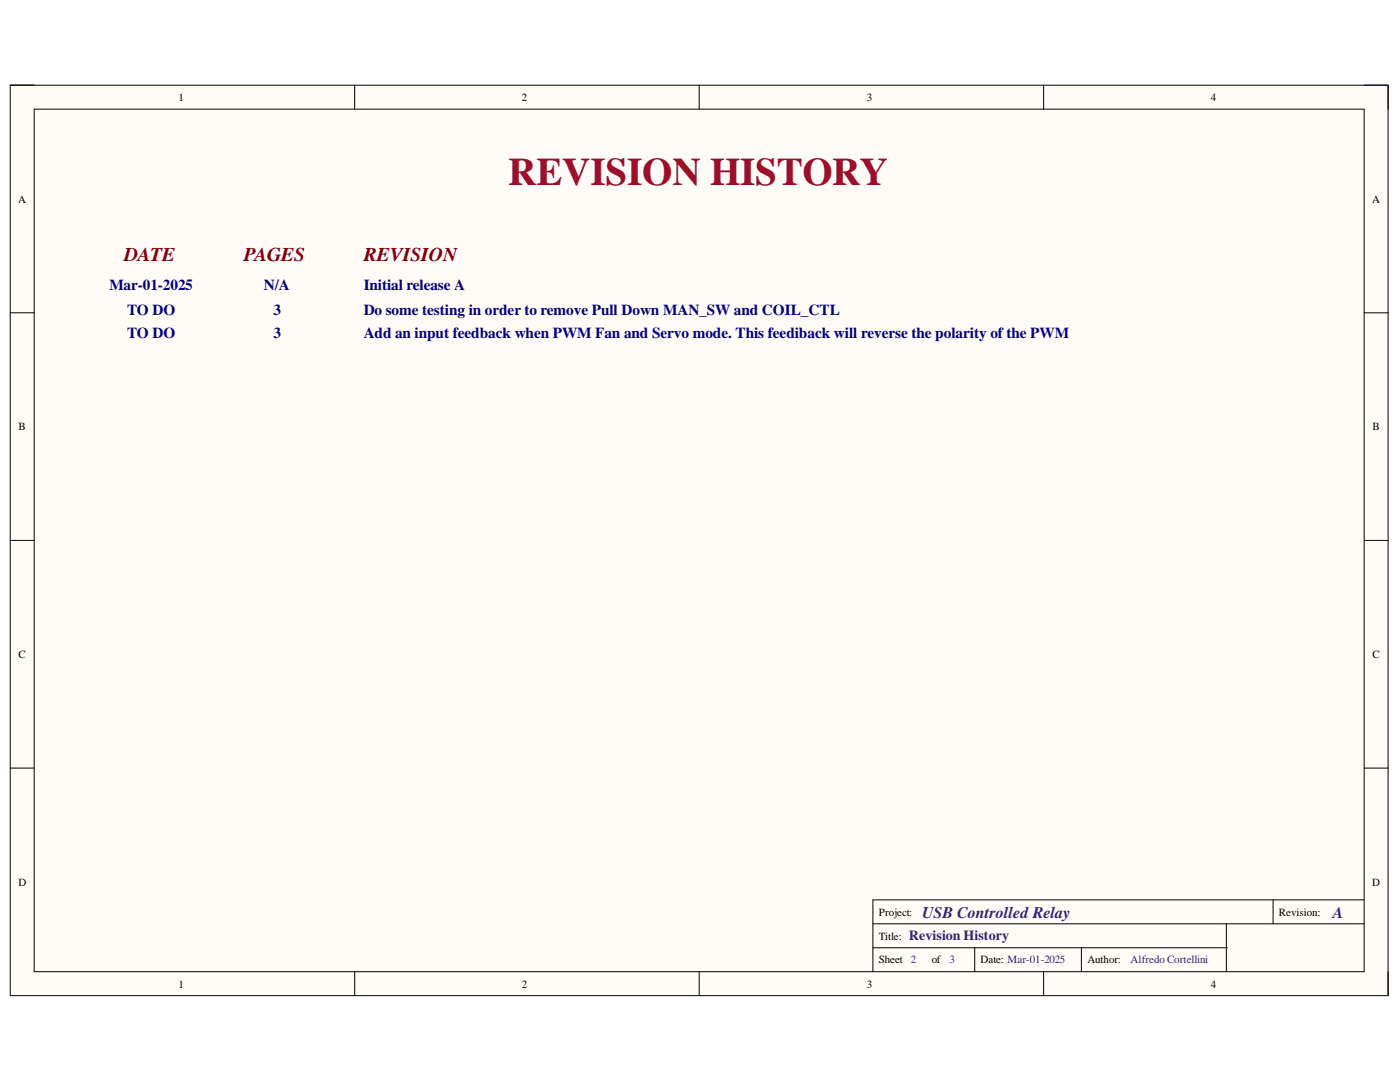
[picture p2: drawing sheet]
<svg xmlns="http://www.w3.org/2000/svg" width="279mm" height="216mm" viewBox="0 0 279 216" stroke-linecap="round" stroke-linejoin="round" font-family="sans-serif">
<defs><g id="words">
<text font-size="7.8" fill="#9e0e29" x="101.4" y="36.9">REVISION HISTORY</text>
<g font-size="3.9" fill="#800000">
<text x="24.8" y="52">DATE</text>
<text x="48.6" y="52">PAGES</text>
<text x="72.6" y="52">REVISION</text>
</g>
<g font-size="3.2" fill="#351c75">
<text x="184" y="183.2">USB Controlled Relay</text>
<text x="266" y="183.2">A</text>
</g>
<g font-size="3" fill="#000080">
<text x="21.8" y="57.9">Mar-01-2025</text>
<text x="52.6" y="57.9">N/A</text>
<text x="72.6" y="57.9">Initial release A</text>
<text x="25.4" y="62.8">TO DO</text>
<text x="54.6" y="62.8">3</text>
<text x="72.6" y="62.8">Do some testing in order to remove Pull Down MAN_SW and COIL_CTL</text>
<text x="25.4" y="67.5">TO DO</text>
<text x="54.6" y="67.5">3</text>
<text x="72.6" y="67.5">Add an input feedback when PWM Fan and Servo mode. This feediback will reverse the polarity of the PWM</text>
</g>
<text font-size="2.8" fill="#351c75" x="181.4" y="187.6">Revision History</text>
<g font-size="2.2">
<text x="35.6" y="20.1">1</text>
<text x="104.1" y="20.1">2</text>
<text x="173" y="20.1">3</text>
<text x="241.6" y="20.1">4</text>
<text x="3.6" y="40.4">A</text>
<text x="273.9" y="40.4">A</text>
<text x="3.7" y="85.8">B</text>
<text x="273.9" y="85.8">B</text>
<text x="3.7" y="131.3">C</text>
<text x="273.9" y="131.3">C</text>
<text x="3.7" y="176.8">D</text>
<text x="273.9" y="176.8">D</text>
<text x="175.4" y="182.7">Project:</text>
<text x="255.2" y="182.7">Revision:</text>
<text x="175.4" y="187.5">Title:</text>
<text x="35.6" y="197.1">1</text>
<text x="104.1" y="197.1">2</text>
<text x="173" y="197.1">3</text>
<text x="175.4" y="192.2">Sheet</text>
<text x="186" y="192.2">of</text>
<text x="195.7" y="192.2">Date: Mar-01-2025</text>
<text x="217" y="192.2">Author:</text>
<text x="241.6" y="197.1">4</text>
</g>
<g font-size="2.2" fill="#351c75">
<text x="181.8" y="192.2">2</text>
<text x="189.5" y="192.2">3</text>
<text x="225.6" y="192.2">Alfredo Cortellini</text>
</g>
</g></defs>
<path d="M2 17h275v181.7h-275z" fill-rule="evenodd" fill="#fffcf8"/>
<path d="M2 17h275v181.7h-275z" fill="none" stroke="#000" stroke-width=".2"/>
<path d="M6.8 21.8h265.4v172.1h-265.4z" fill-rule="evenodd" fill="#fffcf8"/>
<g fill="none" stroke="#000" stroke-width=".2">
<path d="M2 17h4.8M70.8 17v4.8M139.5 17v4.8M208.3 17v4.8M272.2 17h4.8v4.8M6.8 21.8h265.4v172.1h-265.4zM2 62.4h4.8M272.2 62.4h4.8M2 107.8h4.8M272.2 107.8h4.8M2 153.3h4.8M272.2 153.3h4.8"/>
<path d="M254.1 179.6v4.7M272.2 179.6h-98v14.3M70.8 193.9v4.8M139.5 193.9v4.8M174.2 184.3h98M174.2 189.1h70.8M194.5 189.1v4.8M208.3 193.9v4.8M215.8 189.1v4.8M244.8 184.3v9.6M277 193.9v4.8"/>
</g>
<use href="#words"/>
</svg>
